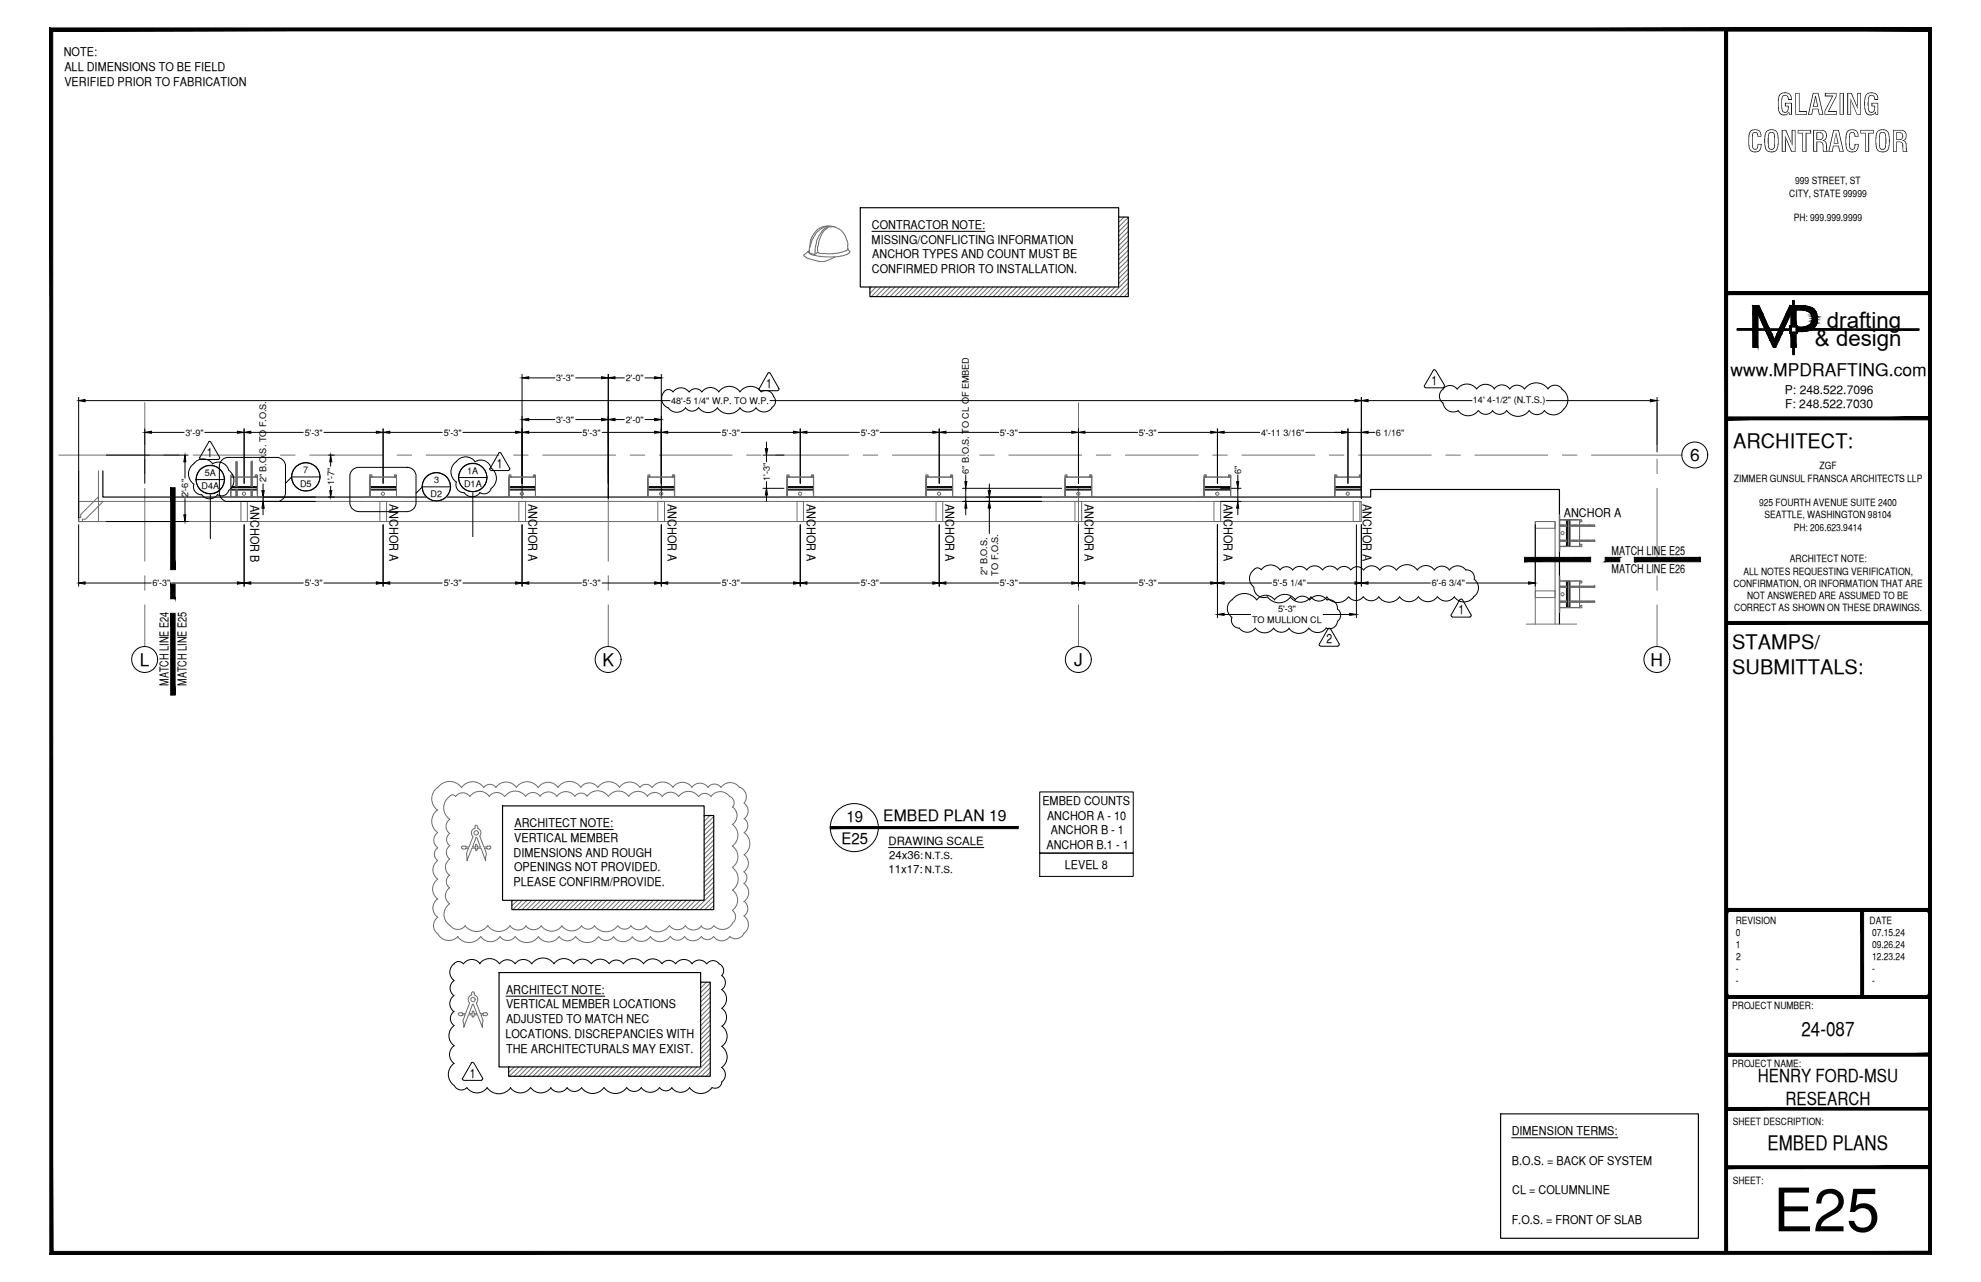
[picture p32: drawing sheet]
<svg xmlns="http://www.w3.org/2000/svg" width="432mm" height="279mm" viewBox="0 0 432 279" stroke-linecap="round" stroke-linejoin="round" font-family="sans-serif">
<defs><g id="words">
<text font-size="13.1" x="386.5" y="268.4">E25</text>
<g font-size="6.3">
<text x="387.2" y="25">GLAZING</text>
<text x="380.8" y="33.1">CONTRACTOR</text>
</g>
<g font-size="4.9">
<text x="398.2" y="71.5">drafting</text>
<text x="395.6" y="75.5">&amp; design</text>
</g>
<g font-size="4.4">
<text x="377.8" y="97.5">ARCHITECT:</text>
<text x="377.6" y="141.5">STAMPS/</text>
<text x="377.6" y="146.9">SUBMITTALS:</text>
<text x="392.7" y="225.8">24-087</text>
<text x="385.3" y="250.7">EMBED PLANS</text>
</g>
<g font-size="3.9">
<text x="383.2" y="235.9">HENRY FORD-MSU</text>
<text x="389.2" y="240.7">RESEARCH</text>
</g>
<g font-size="3.8">
<text x="377.2" y="82">www.MPDRAFTING.com</text>
<text x="368.4" y="100.5">6</text>
<text x="30.5" y="145.1">L</text>
<text x="131.3" y="145.1">K</text>
<text x="234.1" y="145.1">J</text>
<text x="359.8" y="145.1">H</text>
</g>
<g font-size="3.4">
<text x="184.5" y="179.1">19</text>
<text x="192.5" y="178.9">EMBED PLAN 19</text>
<text x="183.5" y="183.9">E25</text>
</g>
<g font-size="2.8">
<text x="312" y="83.9">1</text>
<text x="167" y="84.5">1</text>
<text x="45.1" y="99.5">1</text>
<text x="108.3" y="101.9">1</text>
<text x="317.9" y="133.9">1</text>
<text x="289.1" y="140.2">2</text>
<text x="102.4" y="234.9">1</text>
</g>
<g font-size="2.6">
<text x="13.9" y="12.3">NOTE:</text>
<text x="14" y="15.5">ALL DIMENSIONS TO BE FIELD</text>
<text x="14" y="18.7">VERIFIED PRIOR TO FABRICATION</text>
<text x="190" y="53.1">MISSING/CONFLICTING INFORMATION</text>
<text x="190.1" y="49.8">CONTRACTOR NOTE:</text>
<text x="190.1" y="59.6">CONFIRMED PRIOR TO INSTALLATION.</text>
<text x="190.1" y="56.3">ANCHOR TYPES AND COUNT MUST BE</text>
<text x="389.1" y="85.8">P: 248.522.7096</text>
<text x="389.1" y="89">F: 248.522.7030</text>
<text x="54.6" y="110" transform="rotate(90 54.6 110)">ANCHOR B</text>
<text x="84.9" y="109.9" transform="rotate(90 84.9 109.9)">ANCHOR A</text>
<text x="115.2" y="109.9" transform="rotate(90 115.2 109.9)">ANCHOR A</text>
<text x="145.5" y="109.9" transform="rotate(90 145.5 109.9)">ANCHOR A</text>
<text x="175.8" y="109.9" transform="rotate(90 175.8 109.9)">ANCHOR A</text>
<text x="206.1" y="109.9" transform="rotate(90 206.1 109.9)">ANCHOR A</text>
<text x="236.5" y="109.9" transform="rotate(90 236.5 109.9)">ANCHOR A</text>
<text x="266.8" y="109.9" transform="rotate(90 266.8 109.9)">ANCHOR A</text>
<text x="297.1" y="109.9" transform="rotate(90 297.1 109.9)">ANCHOR A</text>
<text x="340.9" y="112.8">ANCHOR A</text>
<text x="351.3" y="120.9">MATCH LINE E25</text>
<text x="351.3" y="124.8">MATCH LINE E26</text>
<text x="36.7" y="149.5" transform="rotate(-90 36.7 149.5)">MATCH LINE E24</text>
<text x="40.6" y="149.5" transform="rotate(-90 40.6 149.5)">MATCH LINE E25</text>
<text x="227.2" y="175.4">EMBED COUNTS</text>
<text x="228.2" y="178.6">ANCHOR A - 10</text>
<text x="112.1" y="183.5">VERTICAL MEMBER</text>
<text x="112.1" y="180.2">ARCHITECT NOTE:</text>
<text x="228.1" y="185.1">ANCHOR B.1 - 1</text>
<text x="229" y="181.9">ANCHOR B - 1</text>
<text x="112" y="186.7">DIMENSIONS AND ROUGH</text>
<text x="112.1" y="189.9">OPENINGS NOT PROVIDED.</text>
<text x="232.1" y="189.4">LEVEL 8</text>
<text x="112" y="193.2">PLEASE CONFIRM/PROVIDE.</text>
<text x="110.3" y="216.5">ARCHITECT NOTE:</text>
<text x="110.3" y="219.8">VERTICAL MEMBER LOCATIONS</text>
<text x="110.2" y="226.3">LOCATIONS. DISCREPANCIES WITH</text>
<text x="110.3" y="223">ADJUSTED TO MATCH NEC</text>
<text x="110.3" y="229.5">THE ARCHITECTURALS MAY EXIST.</text>
<text x="329.5" y="247.3">DIMENSION TERMS:</text>
<text x="329.6" y="253.8">B.O.S. = BACK OF SYSTEM</text>
<text x="329.6" y="260.2">CL = COLUMNLINE</text>
<text x="329.5" y="266.7">F.O.S. = FRONT OF SLAB</text>
</g>
<g font-size="2.5">
<text x="193.7" y="184.1">DRAWING SCALE</text>
<text x="193.7" y="190.2">11x17:</text>
<text x="193.8" y="187.1">24x36:</text>
</g>
<g font-size="2.2">
<text x="391.3" y="40.2">999 STREET, ST</text>
<text x="390" y="42.9">CITY, STATE 99999</text>
<text x="391" y="48.2">PH: 999.999.9999</text>
<text x="378" y="105">ZIMMER GUNSUL FRANSCA ARCHITECTS LLP</text>
<text x="396.6" y="102.3">ZGF</text>
<text x="383.4" y="110.3">925 FOURTH AVENUE SUITE 2400</text>
<text x="384.6" y="113">SEATTLE, WASHINGTON 98104</text>
<text x="391" y="115.6">PH: 206.623.9414</text>
<text x="380" y="125.2">ALL NOTES REQUESTING VERIFICATION,</text>
<text x="390.1" y="122.6">ARCHITECT NOTE:</text>
<text x="377.8" y="127.9">CONFIRMATION, OR INFORMATION THAT ARE</text>
<text x="380.8" y="130.6">NOT ANSWERED ARE ASSUMED TO BE</text>
<text x="378" y="133.2">CORRECT AS SHOWN ON THESE DRAWINGS.</text>
<text x="378.3" y="201.3">REVISION</text>
<text x="378.4" y="204">0</text>
<text x="407.5" y="201.3">DATE</text>
<text x="408" y="204">07.15.24</text>
<text x="378.3" y="206.6">1</text>
<text x="378.5" y="209.2">2</text>
<text x="408" y="206.6">09.26.24</text>
<text x="408" y="209.2">12.23.24</text>
<text x="378.4" y="211.9">-</text>
<text x="378.4" y="214.5">-</text>
<text x="408" y="211.9">-</text>
<text x="408" y="214.5">-</text>
<text x="377.6" y="219.9">PROJECT NUMBER:</text>
<text x="377.6" y="232.5">PROJECT NAME:</text>
<text x="377.7" y="245.2">SHEET DESCRIPTION:</text>
<text x="377.7" y="257.9">SHEET:</text>
</g>
<g font-size="2.1">
<text x="201.6" y="187.3">N.T.S.</text>
<text x="201.6" y="190.2">N.T.S.</text>
</g>
<g font-size="2">
<text x="121.2" y="83.1">3'-3&quot;</text>
<text x="136.4" y="83.1">2'-0&quot;</text>
<text x="146.3" y="88">48'-5 1/4&quot; W.P. TO W.P.</text>
<text x="321.1" y="87.8">14' 4-1/2&quot; (N.T.S.)</text>
<text x="40.4" y="94.9">3'-9&quot;</text>
<text x="66.4" y="94.9">5'-3&quot;</text>
<text x="96.7" y="94.9">5'-3&quot;</text>
<text x="121.2" y="92.1">3'-3&quot;</text>
<text x="127" y="94.9">5'-3&quot;</text>
<text x="136.4" y="92.1">2'-0&quot;</text>
<text x="157.4" y="94.9">5'-3&quot;</text>
<text x="187.6" y="94.9">5'-3&quot;</text>
<text x="217.9" y="94.9">5'-3&quot;</text>
<text x="248.2" y="94.9">5'-3&quot;</text>
<text x="274.9" y="94.9">4'-11 3/16&quot;</text>
<text x="299.9" y="94.9">6 1/16&quot;</text>
<text x="43.9" y="106.7">D4A</text>
<text x="44.6" y="103.7">5A</text>
<text x="58" y="105.2" transform="rotate(-90 58 105.2)">2&quot; B.O.S. TO F.O.S.</text>
<text x="65.4" y="106.1">D5</text>
<text x="66.1" y="103.1">7</text>
<text x="72.8" y="105.8" transform="rotate(-90 72.8 105.8)">1'-7&quot;</text>
<text x="94.6" y="105.2">3</text>
<text x="101.2" y="106.2">D1A</text>
<text x="101.9" y="103.3">1A</text>
<text x="167.8" y="104.8" transform="rotate(-90 167.8 104.8)">1'-3&quot;</text>
<text x="211.2" y="103.3" transform="rotate(-90 211.2 103.3)">6&quot; B.O.S. TO CL OF EMBED</text>
<text x="270.5" y="103.3" transform="rotate(-90 270.5 103.3)">6&quot;</text>
<text x="41" y="108.4" transform="rotate(-90 41 108.4)">2'-6&quot;</text>
<text x="93.9" y="108.3">D2</text>
<text x="215.1" y="125.3" transform="rotate(-90 215.1 125.3)">2&quot; B.O.S.</text>
<text x="217.6" y="125.4" transform="rotate(-90 217.6 125.4)">TO F.O.S.</text>
<text x="33.2" y="127.8">6'-3&quot;</text>
<text x="66.4" y="127.8">5'-3&quot;</text>
<text x="96.7" y="127.8">5'-3&quot;</text>
<text x="127" y="127.8">5'-3&quot;</text>
<text x="157.4" y="127.8">5'-3&quot;</text>
<text x="187.6" y="127.8">5'-3&quot;</text>
<text x="217.9" y="127.8">5'-3&quot;</text>
<text x="248.2" y="127.8">5'-3&quot;</text>
<text x="277.4" y="127.8">5'-5 1/4&quot;</text>
<text x="312.1" y="127.8">6'-6 3/4&quot;</text>
<text x="272.9" y="135.8">TO MULLION CL</text>
<text x="278.6" y="133.4">5'-3&quot;</text>
</g>
</g></defs>
<!-- layer: GRID LINES -->
<g fill="none" stroke="#6c6c6c" stroke-width=".22">
<path d="M12.8 99.2h19.8M31.6 87.8v9.1M35.8 99.2h3.1M42.1 99.2h15.9M61.2 99.2h3.1M67.5 99.2h15.9M86.6 99.2h3.1M92.9 99.2h15.9M112 99.2h3.1M118.3 99.2h15.9M132.6 87.8v9.1M137.4 99.2h3.1"/>
<path d="M143.7 99.2h15.9M162.8 99.2h3.1M169.1 99.2h15.9M188.2 99.2h3.1M194.5 99.2h15.9M213.6 99.2h3.1M219.9 99.2h15.9M235.1 87.8v9.1M239 99.2h3.1M245.3 99.2h15.9M264.4 99.2h3.1M270.7 99.2h15.9"/>
<path d="M289.8 99.2h3.1M296.1 99.2h15.9M315.2 99.2h3.1M321.5 99.2h15.9M340.6 99.2h3.1M346.9 99.2h19.7M361.2 87.8v9.1M31.6 100.1v3.2M31.6 106.4v15.9M132.6 100.1v3.2M132.6 106.4v15.9M235.1 100.1v3.2"/>
<path d="M235.1 106.4v15.9M361.2 100.1v3.2M361.2 106.4v15.9M31.6 125.5v3.2M31.6 131.8v9.1M132.6 125.5v3.2M132.6 131.8v9.1M235.1 125.5v3.2M235.1 131.8v9.1M361.2 125.5v3.2M361.2 131.8v9.1"/>
</g>
<!-- layer: HEAVY_2 -->
<path d="M187.5 45.3h56.3v17.2h-56.3zM243.8 47.3h2.1v17.3h-56.3v-2.1M22.4 102.6v5.7h276.4v-1.6h41.1v29.3M109.5 175.6h44v20.6h-44zM153.5 177.7h2.1v20.5h-44v-2M108.8 212h43.9v20.5h-43.9zM152.7 214.1h2.1v20.5h-43.9v-2.1M327.1 242.8h43.1v27.1h-43.1z" fill="none" stroke="#000" stroke-width=".25"/>
<!-- layer: SURROUNDING CONDITIONS -->
<g fill="none" stroke="#6c6c6c" stroke-width=".22">
<path d="M17.1 109.3h279.6v4.4h-279.6zM17.1 102.6v11.1h4.4v-11.1M17.6 112.1l3.9-3.8v1h1l-3.9 3.9h-.6v.5h-.9v-.9h.5zM50.3 104.3v4h5.8v-4.3h-5.8v4.3M50.3 106.9v.6M50.5 103.7h.1M51.4 103.6l.3 .2M51.4 103.8l.3 .2M51.4 104l.3 .3M51.4 104.5l.3 .3M51.4 104.8l.3 .2M51.4 100.8l.3 .2"/>
<path d="M51.4 101l.3 .3M51.4 101.3l.3 .2M51.4 101.5l.3 .3M51.4 101.8l.3 .2M51.4 102l.3 .3M51.4 102.3l.3 .3M51.4 102.6l.3 .2M51.4 103.3l.3 .3M51.4 103.8l.3 .3M51.4 100.7l.3 .3M51.4 101l.3 .2M51.4 101.2l.3 .3"/>
<path d="M51.4 101.5l.3 .2M51.4 101.7l.3 .3M51.4 102l.3 .2M51.4 102.2l.3 .3M51.4 102.5l.3 .2M51.4 102.7l.3 .4M51.4 103l.3 .3M51.4 103.3l.3 .2M51.4 103.5l.3 .3M51.4 104.3l.3 .2M51.4 105l.3 .3M51.4 105.3l.3 .2"/>
<path d="M51.4 105.5l.3 .3M51.4 105.8l.3 .2v-5.4h-.3v5.4M51.4 107.1l.3 .2M51.4 107.3l.3 .3M51.4 107.6l.3 .2M51.4 107.8l.3 .3M51.4 108.1l.3 .2M51.4 103.1l.3 .2M51.4 104.1l.3 .2M51.4 104.4l.3 .2M51.4 104.6l.3 .2M51.4 104.9l.3 .2"/>
<path d="M51.4 105.2l.3 .1M51.4 105.4l.3 .2M51.4 105.7l.3 .2M51.4 105.9l.2 .1M51.4 106.9l.3 .2M51.4 107.2l.3 .2M51.4 107.4l.3 .3M51.4 107.7l.3 .2M51.4 107.9l.3 .3M51.4 108.2l.2 .1M51.6 100.6l.1 .2M51.6 100.6l.1 .1"/>
<path d="M51.6 106.8l.1 .1M51.7 106.8h.1M51.7 106.8v1.5h-.3v-1.5l.3 .3M52.5 109.3h1.4v4.4h-1.4zM54.7 106h.1M54.7 108.3h.1M54.7 100.6l.3 .3M54.7 100.9l.3 .3M54.7 101.2l.3 .2M54.7 101.4l.3 .3M54.7 101.7l.3 .2M54.7 101.9l.3 .3"/>
<path d="M54.7 102.2l.3 .2M54.7 102.4l.3 .3M54.7 102.7l.3 .2M54.7 102.9l.3 .3M54.7 103.2l.3 .2M54.7 103.5l.3 .2M54.7 103.8l.3 .1M54.7 104l.3 .2M54.7 104.3l.3 .2M54.7 104.5l.3 .2M54.7 104.8l.3 .2M54.7 105l.3 .2"/>
<path d="M54.7 105.3l.3 .2M54.7 105.5l.3 .2M54.7 105.8l.3 .2M54.7 107.1l.3 .2M54.7 107.3l.3 .3M54.7 107.6l.3 .3M54.7 107.8l.3 .3M54.7 108.1l.3 .2M54.7 100.8l.3 .2M54.7 101l.3 .2M54.7 101.3l.3 .2M54.7 101.5l.3 .2"/>
<path d="M54.7 101.8l.3 .2M54.7 102l.3 .3M54.7 102.3l.3 .3M54.7 102.6l.3 .2M54.7 102.8l.3 .3M54.7 103.1l.3 .2M54.7 103.3l.3 .3M54.7 103.6l.3 .2M54.7 103.8l.3 .3M54.7 104.1l.3 .2M54.7 104.3l.3 .3M54.7 104.6l.3 .2"/>
<path d="M54.7 104.8l.3 .3M54.7 105.1l.3 .2M54.7 105.3l.3 .3M54.7 105.6l.3 .3M54.7 105.9l.2 .1M54.7 107.1l.3 .3M54.7 107.4l.3 .2M54.7 107.9l.3 .2M54.7 108.1l.2 .2M54.7 100.6v5.4M54.7 100.6h.3M54.9 100.6l.1 .1"/>
<path d="M54.9 106.8l.1 .1M55 100.6h.1M55 107.1l-.3-.3v1.5h.3M55 100.6v5.4M55 106.8v1.5M55.9 103.7h.1M56.1 106.9v.6M56.1 108.3h1.1h-8h1.1v-4.8h.5v.4h-.5h5.8h-.5v-.4h.5v4.8h.5M80.6 104.3v4h5.8v-4.3h-5.8v4.3M80.6 106.9v.6M80.8 103.7h.1M82.8 109.3h1.5v4.4h-1.5z"/>
<path d="M86.2 103.7h.1M86.4 108.3h1.1h-7.9h1v-4.8h.5v.4h-.5h5.8h-.4v-.4h.4v4.8h.5M86.4 106.9v.6M110.9 104.3v4h5.8v-4.3h-5.8v4.3M110.9 106.9v.6M111.1 103.7h.1M113.1 109.3h1.5v4.4h-1.5zM116.5 103.7h.1M116.7 108.3h1.1h-7.9h1v-4.8h.5v.4h-.5h5.8h-.4v-.4h.4v4.8h.5M116.7 106.9v.6M141.2 104.3v4h5.8v-4.3h-5.8v4.3M141.2 106.9v.6"/>
<path d="M141.5 103.7h.1M143.4 109.3h1.4v4.4h-1.4zM146.8 103.7h.1M147 106.9v.6M147.1 108.3h1h-8h1.1v-4.8h.5v.4h-.5h5.9h-.5v-.4h.5v4.8h.4M171.6 104.3v4h5.7v-4.3h-5.7v4.3M171.6 106.9v.6M171.8 103.7h.1M173.7 109.3h1.4v4.4h-1.4zM177.1 103.7h.1M177.3 106.9v.6M177.4 108.3h1h-7.9h1v-4.8h.5v.4h-.5h5.9h-.6v-.4h.6v4.8h.4"/>
<path d="M201.9 104.3v4h5.7v-4.3h-5.7v4.3M201.9 106.9v.6M202.1 103.7h.1M204 109.3h1.5v4.4h-1.5zM207.4 103.7h.1M207.6 108.3h1.1h-7.9h1v-4.8h.5v.4h-.5h5.8h-.4v-.4h.4v4.8h.5M207.6 106.9v.6M232.2 104.3v4h5.7v-4.3h-5.7v4.3M232.2 106.9v.6M232.3 103.7h.1M234.3 109.3h1.5v4.4h-1.5zM237.7 103.7h.1"/>
<path d="M237.9 106.9v.6M238 108.3h1h-7.9h1.1v-4.8h.4v.4h-.4h5.8h-.5v-.4h.5v4.8h.4M262.4 104.3v4h5.8v-4.3h-5.8v4.3M262.4 106.9v.6M262.7 103.7h.1M264.6 109.3h1.5v4.4h-1.5zM268 103.7h.1M268.2 106.9v.6M268.3 108.3h1h-7.9h1v-4.8h.6v.4h-.6h5.9h-.5v-.4h.5v4.8h.4M291 104.3v4h5.7v-4.3h-5.7v4.3M291 106.9v.6M291.1 103.7h.1"/>
<path d="M295 109.3h1.4v4.4h-1.4zM296.5 103.7h.1M296.7 108.3h1.1h-7.9h1v-4.8h.5v.4h-.5h5.8h-.4v-.4h.4v4.8h.5M296.7 106.9v.6M334.6 113.7h4.4v1.4h-4.4zM339.9 117.7h.1M340 113.3h4.3v5.8h-4.3v-5.8h3.9M340.1 117.7l-.2 .2M340.2 114.4l-.3 .3M340.2 117.7l-.2 .3M340.4 117.7l-.3 .3M340.4 114.4l-.3 .3"/>
<path d="M340.4 114.4l-.2 .3M340.5 117.7l-.3 .3M340.6 117.7l-.2 .3M340.6 114.4l-.2 .3M340.7 114.4l-.3 .3M340.7 113.3h.7M340.7 119.1h.7M340.7 117.7l-.2 .3M340.9 117.7l-.3 .3M340.9 114.4l-.3 .3M341 117.7l-.3 .3M341.1 117.7l-.2 .3"/>
<path d="M341.1 114.4l-.2 .3M341.2 114.7l.2-.3h-1.5v.3h1.5M341.2 114.4l-.3 .3M341.2 117.7l-.2 .3M341.4 114.4l-.3 .3M341.4 117.9l-1.5 .1v-.3h1.5l-.2 .3M341.4 114.7h.1M341.4 114.6v.1M342.2 117.7h5.4M342.2 118h5.4M342.2 114.4h5.4v.3h-5.4l.3-.3M342.4 117.7l-.2 .2"/>
<path d="M342.4 114.4l-.2 .2M342.5 117.7l-.2 .3M342.6 117.7l-.1 .3M342.7 114.4l-.3 .3M342.8 117.7l-.3 .3M342.9 117.7l-.2 .3M342.9 114.4l-.3 .3M343 114.4l-.3 .3M343 117.7l-.2 .3M343.2 117.7l-.2 .3M343.2 114.4l-.3 .3M343.2 114.4l-.2 .3"/>
<path d="M343.3 117.7l-.3 .3M343.4 117.7l-.2 .3M343.5 114.4l-.3 .3M343.5 117.7l-.2 .3M343.7 117.7l-.2 .3M343.7 114.4l-.3 .3M343.7 114.4l-.2 .3M343.8 117.7l-.3 .3M343.9 117.7l-.2 .3M343.9 114.4l-.2 .3M344 114.4l-.3 .3M344 117.7l-.2 .3"/>
<path d="M344.2 114.4l-.3 .3M344.2 117.7l-.2 .3M344.2 114.4l-.2 .3M344.3 118.6h.5v.5h-4.8v.5M344.3 113.3v5.8l.1-.5M344.3 113.7h.5v-.4h-4.8l-.1-1.1v7.9l.1-1M344.3 117.7l-.3 .3M344.4 113.3v.4M344.4 114.4l-.2 .3M344.5 114.4l-.3 .3M344.5 117.7l-.3 .3M344.6 113.5h.1"/>
<path d="M344.6 118.9h.1M344.6 117.7l-.3 .3M344.7 114.4l-.3 .3M344.7 114.4l-.2 .3M344.8 117.7l-.3 .3M344.9 114.4l-.2 .3M345 117.7l-.3 .3M345 114.4l-.3 .3M345.1 117.7l-.3 .3M345.2 117.7l-.2 .3M345.2 114.4l-.3 .3M345.3 117.7l-.2 .3"/>
<path d="M345.4 114.4l-.2 .3M345.5 114.4l-.2 .3M345.6 117.7l-.4 .3M345.7 114.4l-.3 .3M345.8 117.7l-.3 .3M345.8 114.4l-.2 .3M345.8 117.7l-.2 .3M345.9 114.4l-.2 .3M346 117.7l-.2 .3M346 114.4l-.2 .3M346.1 117.7l-.3 .3M346.2 114.4l-.3 .3"/>
<path d="M346.3 117.7l-.3 .3M346.3 114.4l-.2 .3M346.3 117.7l-.2 .3M346.5 114.4l-.3 .3M346.5 117.7l-.2 .3M346.5 114.4l-.2 .3M346.6 117.7l-.3 .3M346.7 114.4l-.2 .3M346.8 117.7l-.3 .3M346.8 114.4l-.2 .3M346.8 117.7l-.2 .3M347 114.4l-.3 .3"/>
<path d="M347 117.7l-.2 .3M347 114.4l-.2 .3M347.1 117.7l-.3 .3M347.2 114.4l-.2 .3M347.3 114.4l-.2 .3M347.3 117.7l-.3 .3M347.5 114.4l-.3 .3M347.5 117.7l-.2 .3M347.5 114.4l-.2 .3M347.6 118h.1M347.6 117.7l-.3 .3M347.6 117.9l-.1 .1"/>
<path d="M347.6 114.6l-.1 .1M347.6 117.7v.3M332.7 136h11M334.6 128.8h4.4v1.4h-4.4zM334.6 136v-22.3h4.4v22.3M339.9 128h.1M339.9 127.8l.2 .2M339.9 131l.3 .3M339.9 131.1l.2 .2M340 132.4h4.3v-5.8h-4.3v5.8h3.9M340 126.2v.4h4.8v.5h-.5M340 126.6l-.1-1.1v8l.1-1h4.8v-.5h-.5"/>
<path d="M340 127.8l.2 .2M340.1 127.8l.3 .2M340.1 131l.3 .3M340.2 131l.2 .3M340.2 127.8l.3 .2M340.4 127.8l.2 .2M340.4 131l.2 .3M340.4 131l.3 .3M340.5 127.8l.2 .2M340.6 127.8l.3 .2M340.6 131l.3 .3M340.7 131l.2 .3"/>
<path d="M340.7 132.4h.7M340.7 126.6h.7M340.7 127.8l.3 .2M340.9 131l.2 .3M340.9 127.8l.2 .2M340.9 131l.3 .3M341 127.8l.2 .2M341.1 131l.3 .3M341.2 131l.2 .3h-1.5v-.3l1.5 .1M341.2 127.8l.2 .2M341.2 127.8l.2 .2h-1.5v-.2h1.5M341.4 131v.1"/>
<path d="M342.2 131h5.4v.3h-5.4M342.2 128h.1M342.2 127.8l.2 .2M342.2 127.8h5.4M342.2 128h5.4M342.2 131.1l.3 .2M342.2 131.1l.2 .2M342.3 127.8l.2 .2M342.4 131l.2 .3M342.5 127.8l.1 .2M342.5 131l.2 .3M342.5 127.8l.3 .2"/>
<path d="M342.6 131l.3 .3M342.7 127.8l.2 .2M342.7 131l.3 .3M342.8 127.8l.2 .2M342.9 131l.3 .3M343 131l.2 .3M343 127.8l.2 .2M343 127.8l.3 .2M343.2 131l.2 .3M343.2 131l.3 .3M343.2 127.8l.2 .2M343.3 127.8l.2 .2"/>
<path d="M343.4 131l.3 .3M343.5 127.8l.2 .2M343.5 127.8l.3 .2M343.7 131l.2 .3M343.7 131l.3 .3M343.7 127.8l.2 .2M343.8 127.8l.2 .2M343.9 131l.3 .3M344 131l.2 .3M344 127.8l.2 .2M344 127.8l.3 .2M344.2 131l.2 .3"/>
<path d="M344.2 131l.3 .3M344.2 127.8l.3 .2M344.3 127.8l.3 .2M344.4 127.1l-.1-.5v5.9M344.4 132v.5M344.4 131l.3 .3M344.5 127.8l.2 .2M344.5 131l.2 .3M344.6 132.2h.1M344.6 126.8h.1M344.6 127.8l.2 .2M344.7 131l.2 .3"/>
<path d="M344.7 127.8l.3 .2M344.7 131l.3 .3M344.8 127.8l.3 .2M344.9 131l.3 .3M345 127.8l.2 .2M345 131l.2 .3M345.1 127.8l.2 .2M345.2 131l.2 .3M345.2 127.8l.4 .2M345.3 131l.2 .3M345.4 131l.3 .3M345.5 127.8l.3 .2"/>
<path d="M345.6 127.8l.2 .2M345.6 131l.2 .3M345.7 131l.2 .3M345.8 127.8l.2 .2M345.8 127.8l.3 .2M345.8 131l.2 .3M345.9 131l.3 .3M346 127.8l.3 .2M346.1 127.8l.2 .2M346.1 131l.2 .3M346.2 131l.3 .3M346.3 127.8l.2 .2"/>
<path d="M346.3 127.8l.3 .2M346.3 131l.2 .3M346.5 131l.2 .3M346.5 127.8l.3 .2M346.6 127.8l.2 .2M346.6 131l.2 .3M346.7 131l.3 .3M346.8 127.8l.2 .2M346.8 127.8l.3 .2M346.8 131l.2 .3M347 131l.2 .3M347 127.8l.3 .2"/>
<path d="M347.1 131l.2 .3M347.2 131l.3 .3M347.3 127.8l.2 .2M347.3 127.8l.3 .2M347.3 131l.2 .3M347.5 131l.1 .2M347.5 127.8h.1M347.6 127.8h.1M347.6 127.8v.2M95.4 176.5a3 3 0 0 0 0 4.9 2.03 2.03 0 0 0 0 3.3M95.4 171.6a3 3 0 0 0 0 5M98 178.6a1.87 1.87 0 0 0 0 3.1"/>
<path d="M99.3 173.6l-.7-.4a3 3 0 0 0-.6 5.3M99.3 173.6a1.87 1.87 0 0 1 3.1 0M102.4 173.6a2.57 2.57 0 0 1 4.3 0M106.6 173.6a2.06 2.06 0 0 1 3.4 0M108.1 171.6a1.62 1.62 0 0 0-2.7 0 2.95 2.95 0 0 0-4.8 0 3.2 3.2 0 0 0-5.2 0M108.1 171.6a2.68 2.68 0 0 1 4.4 0 2.89 2.89 0 0 1 4.8 0M110 173.6a2.76 2.76 0 0 1 4.6 0M114.6 173.5a1.94 1.94 0 0 1 3.2 0M117.3 171.6a2.64 2.64 0 0 1 4.3 0M121.6 171.6a3.1 3.1 0 0 1 5 0M125.3 173.5a2.38 2.38 0 0 0-3.9 0 2.27 2.27 0 0 0-3.7 .1M125.3 173.5a1.62 1.62 0 0 1 2.7 0"/>
<path d="M128 173.5a2.83 2.83 0 0 1 4.6 0M139.5 171.6a2.7 2.7 0 0 0-4.5 0 2.9 2.9 0 0 0-4.7 0 2.28 2.28 0 0 0-3.7 0M139.5 171.6a1.62 1.62 0 0 1 2.6 0M141.1 173.6a2 2 0 0 1 3.3 0M141.2 173.5a2.51 2.51 0 0 0-4.2 0 2.7 2.7 0 0 0-4.4 .1M142.2 171.6a2.76 2.76 0 0 1 4.5 0M146.7 171.6a2.51 2.51 0 0 1 4.1 0M150.8 171.6a2.19 2.19 0 0 1 3.6 0M152.2 173.6a2.64 2.64 0 0 0-4.3 0 2.18 2.18 0 0 0-3.5 0M152.3 173.6a1.62 1.62 0 0 1 2.7 0M155 173.6a2.46 2.46 0 0 1 4 0 1.49 1.49 0 0 1 .7 2.3M159.6 179.7a2.89 2.89 0 0 1 0 4.7"/>
<path d="M159.7 175.9a2.32 2.32 0 0 1 0 3.8M161.2 171.6a2.44 2.44 0 0 0-4 0 1.76 1.76 0 0 0-2.9 0M161.2 171.6a2.19 2.19 0 0 1 1 3.4M162.2 175.1a2.06 2.06 0 0 1 0 3.3M162.2 178.4a1.87 1.87 0 0 1 0 3.1M95.4 184.8a1.68 1.68 0 0 0 0 2.7M95.4 187.6a2.44 2.44 0 0 0 0 4 2.68 2.68 0 0 0 0 4.3M95.4 195.9a2.44 2.44 0 0 0 0 4M95.4 199.9a2.19 2.19 0 0 0 0 3.6M98 187.3a2.13 2.13 0 0 0 0 3.5 1.67 1.67 0 0 0 0 2.7 2.12 2.12 0 0 0 0 3.5 2.82 2.82 0 0 0 0 4.6M98 184.3a1.75 1.75 0 0 0 0 2.9M98 181.6a1.62 1.62 0 0 0 0 2.7"/>
<path d="M159.6 189.1a2.98 2.98 0 0 1 0 4.9 2.72 2.72 0 0 1 0 4.4 1.68 1.68 0 0 1 0 2.8M159.6 184.4a2.83 2.83 0 0 1 0 4.6M162.2 190a1.59 1.59 0 0 1 0 2.6 2.38 2.38 0 0 1 0 3.9M162.2 196.4a1.92 1.92 0 0 1-.1 3.2 2.32 2.32 0 0 1 0 3.8M162.2 181.4a2.93 2.93 0 0 1 0 4.9 2.25 2.25 0 0 1 0 3.7M95.4 203.5a2.7 2.7 0 0 0 4.4 .6M98 201.6a2.06 2.06 0 0 0 3.4 .2M99.7 204.1a3.1 3.1 0 0 0 5.1 0 2.56 2.56 0 0 0 4.2 0 2.01 2.01 0 0 0 3.3 0 3.1 3.1 0 0 0 5.1 0M101.4 201.7a3 3 0 0 0 4.9 0 2.94 2.94 0 0 0 4.9 .1M111.2 201.8a2.13 2.13 0 0 0 3.5 0M114.6 201.7a2.06 2.06 0 0 0 3.4 0M118 201.8a2.76 2.76 0 0 0 4.5 0"/>
<path d="M122.5 201.8a2.64 2.64 0 0 0 4.3 0M125.5 204.1a2.2 2.2 0 0 1-3.6 0 2.76 2.76 0 0 1-4.6 0M126.7 201.8a1.75 1.75 0 0 0 2.9 0M129.6 201.8a3.1 3.1 0 0 0 5 0M133.7 204.2a2.51 2.51 0 0 0 4.1 0M133.8 204.1a2.03 2.03 0 0 1-3.3 0 3 3 0 0 1-5 0M140.8 201.8a3.1 3.1 0 0 0 5.1 0M140.9 201.7a2.06 2.06 0 0 1-3.4 .1 1.75 1.75 0 0 1-2.8 0M145.9 201.7a2.13 2.13 0 0 0 3.5 0M146.1 204.1a2.61 2.61 0 0 1-4.3 0 2.44 2.44 0 0 1-4 0M146.1 204.1a1.87 1.87 0 0 0 3.1 0M149.2 204.1a2.25 2.25 0 0 0 3.7 0 1.61 1.61 0 0 0 2.6 0"/>
<path d="M149.4 201.8a2.13 2.13 0 0 0 3.5 0M152.8 201.8a1.68 1.68 0 0 0 2.8 0M155.6 204.1a2.13 2.13 0 0 0 3.5 0M159.7 201.2a2.51 2.51 0 0 1-4.1 .6M162.2 203.4a1.94 1.94 0 0 1-3.1 .7"/>
<circle cx="53.2" cy="107.6" r=".35"/>
<circle cx="83.5" cy="107.6" r=".35"/>
<circle cx="113.8" cy="107.6" r=".35"/>
<circle cx="144.1" cy="107.6" r=".35"/>
<circle cx="174.4" cy="107.6" r=".35"/>
<circle cx="204.7" cy="107.6" r=".35"/>
<circle cx="235" cy="107.6" r=".35"/>
<circle cx="265.3" cy="107.6" r=".35"/>
<circle cx="293.8" cy="107.6" r=".35"/>
<circle cx="340.6" cy="116.2" r=".35"/>
<circle cx="340.6" cy="129.5" r=".35"/>
</g>
<!-- layer: Schiene -->
<g fill="none" stroke="#000" stroke-width=".22">
<path d="M50.4 106h5.7v.8h-5.7zM50.4 106.6h5.7M50.4 106.2h5.7M80.7 106h5.7v.8h-5.7zM80.7 106.6h5.7M80.7 106.2h5.7M111 106h5.6v.8h-5.6zM111 106.6h5.6M111 106.2h5.6M141.3 106h5.7v.8h-5.7zM141.3 106.6h5.7M141.3 106.2h5.7"/>
<path d="M171.6 106h5.7v.8h-5.7zM171.6 106.6h5.7M171.6 106.2h5.7M201.9 106h5.7v.8h-5.7zM201.9 106.6h5.7M201.9 106.2h5.7M232.2 106h5.7v.8h-5.7zM232.2 106.6h5.7M232.2 106.2h5.7M262.5 106h5.7v.8h-5.7zM262.5 106.6h5.7M262.5 106.2h5.7"/>
<path d="M291 106h5.7v.8h-5.7zM291 106.6h5.7M291 106.2h5.7M341.4 113.3h.8v5.8h-.8zM341.7 113.3v5.8M342 113.3v5.8M341.4 126.7h.8v5.6h-.8zM341.7 126.7v5.6M342 126.7v5.6"/>
</g>
<!-- layer: DIM -->
<g fill="none" stroke="#000" stroke-width=".22">
<path d="M17.1 86.6v26.3M18.5 87.3h127.5M23.2 99.2h17.8M31.6 93.5v11.8M33 94.2h7.1M44.6 94.2h7.2M53.2 93.5v11.8M54.7 94.2h11.4M70.6 94.2h11.4M71.6 99.2h1.2M83.5 93.5v11.8M85 94.2h11.4"/>
<path d="M100.9 94.2h11.5M113.8 81.6v27M115.3 91.4h5.7M115.3 82.4h5.7M115.3 94.2h11.4M125.5 91.4h5.6M125.5 82.4h5.6M131.3 94.2h11.4M132.6 81.6v27M134 91.4h2.1M134 82.4h2.1M140.6 91.4h2.1"/>
<path d="M140.6 82.4h2.1M144.1 81.6v27M145.5 94.2h11.5M161.5 94.2h11.5M166.3 99.2h4.6M167.1 96.3v1.5M167.1 99.2v1.4M167.8 87.3h127.5M174.4 93.5v11.8M175.9 94.2h11.4M191.8 94.2h11.5M204.7 93.5v11.8"/>
<path d="M206.2 94.2h11.5M222.1 94.2h11.5M235.1 93.5v11.8M236.5 94.2h11.5M252.5 94.2h11.4M265.4 93.5v11.8M266.8 94.2h7.8M284.6 94.2h7.8M293.8 94.2h2.9M293.8 93.5v11.8M296.7 86.6v22M298.2 87.3h22.7"/>
<path d="M298.2 94.2h1.5M337.1 87.3h22.6M361.2 86.6v11.9M17.1 114.4v13.4M23.2 113.7h17.8M40.3 100.6v3.6M40.3 108.6v3.6M53.2 114.4v13.4M56.6 108.3h12.2M56.6 109.3h12.2M57.3 105.5v1.4M57.3 108.3v1"/>
<path d="M57.3 110.7v1.5M71.6 108.3h1.2M72.1 100.6v1M72.1 106v.9M83.5 114.4v13.4M113.8 114.4v13.4M144.1 114.4v13.4M166.3 106.4h4.6M167.1 105v1.4M167.1 107.9v1.4M174.4 114.4v13.4M204.7 114.4v13.4"/>
<path d="M209.8 109.3h17.2M209.8 106.4h21.6M210.5 103.5v1.5M210.5 106.4v2.9M210.5 110.7v1.5M214.9 108.3h12.1M215.6 105.5v1.4M215.6 108.3v1M215.6 110.7v5.6M235.1 114.4v13.4M265.4 114.4v20.2M266.1 109.3h4.4"/>
<path d="M266.1 106.4h4.4M269.8 103.5v1.5M269.8 106.4v2.9M269.8 110.7v1.5M295.7 114.4v20.2M296.7 114.4v13.4M334.6 114.4v13.4M18.5 127.1h14.5M37.4 127.1h14.4M54.7 127.1h11.4M70.6 127.1h11.4M85 127.1h11.4"/>
<path d="M100.9 127.1h11.5M115.3 127.1h11.4M131.3 127.1h11.4M145.5 127.1h11.5M161.5 127.1h11.5M175.9 127.1h11.4M191.8 127.1h11.5M206.2 127.1h11.5M222.1 127.1h11.5M236.5 127.1h11.5M252.5 127.1h11.4M266.8 127.1h10.4"/>
<path d="M266.8 133.9h5.8M284.9 127.1h10.4M288.4 133.9h5.8M298.2 127.1h13.6M319.6 127.1h13.6"/>
</g>
<g fill="#000" stroke="#000" stroke-width=".22">
<path d="M17.1 87.3l1.4-.2v.5zM31.6 94.2l1.4-.2v.4zM51.8 94l1.4 .2-1.4 .2zM53.2 94.2l1.5-.2v.4zM82 94l1.5 .2-1.5 .2zM83.5 94.2l1.5-.2v.4zM112.4 94l1.4 .2-1.4 .2zM113.8 91.4l1.5-.2v.5zM113.8 82.4l1.5-.3v.4zM113.8 94.2l1.5-.2v.4zM131.1 91.2l1.5 .2-1.5 .3zM131.1 82.1l1.5 .3-1.5 .1z"/>
<path d="M132.6 91.4l1.4-.2v.5zM132.6 82.4l1.4-.3v.4zM142.7 91.2l1.4 .2-1.4 .3zM142.7 82.1l1.4 .3-1.4 .1zM142.7 94l1.4 .2-1.4 .2zM144.1 94.2l1.4-.2v.4zM166.8 97.8h.5l-.2 1.4zM173 94l1.4 .2-1.4 .2zM174.4 94.2l1.5-.2v.4zM203.3 94l1.4 .2-1.4 .2zM204.7 94.2l1.5-.2v.4zM233.6 94l1.5 .2-1.5 .2z"/>
<path d="M235.1 94.2l1.4-.2v.4zM263.9 94l1.5 .2-1.5 .2zM265.4 94.2l1.4-.2v.4zM292.4 94l1.4 .2-1.4 .2zM295.3 87.1l1.4 .2-1.4 .3zM296.7 87.3l1.5-.2v.5zM296.7 94.2l1.5-.2v.4zM359.7 87.1l1.5 .2-1.5 .3zM40.3 99.2l.2 1.4h-.4zM40.1 112.2h.4l-.2 1.5zM57.3 109.3l.3 1.4h-.5zM57.1 106.9h.5l-.3 1.4z"/>
<path d="M71.9 106.9h.4l-.2 1.4zM72.1 99.2l.2 1.4h-.4zM167.1 106.4l.2 1.5h-.5zM210.5 109.3l.3 1.4h-.5zM210.3 105h.5l-.3 1.4zM215.4 106.9h.5l-.3 1.4zM215.6 109.3l.3 1.4h-.5zM269.8 109.3l.2 1.4h-.4zM269.6 105h.4l-.2 1.4zM17.1 127.1l1.4-.3v.5zM51.8 126.8l1.4 .3-1.4 .2zM53.2 127.1l1.5-.3v.5z"/>
<path d="M82 126.8l1.5 .3-1.5 .2zM83.5 127.1l1.5-.3v.5zM112.4 126.8l1.4 .3-1.4 .2zM113.8 127.1l1.5-.3v.5zM142.7 126.8l1.4 .3-1.4 .2zM144.1 127.1l1.4-.3v.5zM173 126.8l1.4 .3-1.4 .2zM174.4 127.1l1.5-.3v.5zM203.3 126.8l1.4 .3-1.4 .2zM204.7 127.1l1.5-.3v.5zM233.6 126.8l1.5 .3-1.5 .2zM235.1 127.1l1.4-.3v.5z"/>
<path d="M263.9 126.8l1.5 .3-1.5 .2zM265.4 127.1l1.4-.3v.5zM265.4 133.9l1.4-.2v.4zM294.2 133.7l1.5 .2-1.5 .2zM295.3 126.8l1.4 .3-1.4 .2zM296.7 127.1l1.5-.3v.5zM333.2 126.8l1.4 .3-1.4 .2z"/>
</g>
<!-- layer: GRID LINES -->
<g fill="none" stroke="#000" stroke-width=".22">
<circle cx="369.4" cy="99.2" r="2.83"/>
<circle cx="31.5" cy="143.7" r="2.83"/>
<circle cx="132.6" cy="143.7" r="2.83"/>
<circle cx="235" cy="143.7" r="2.83"/>
<circle cx="361.2" cy="143.7" r="2.83"/>
</g>
<!-- layer: SYMBOLS -->
<path d="M181 180.1v.5l40.9-.5zM181 180.6l40.9-.5v.5z" fill="#000" stroke="#000" stroke-width=".22"/>
<g fill="none" stroke="#000" stroke-width=".22">
<path d="M42.7 104.5h6.3M45.8 107.6v9.8M48.5 100.1l.9-.4h10.9a1.93 1.93 0 0 1 1.9 1.9v5.8a1.84 1.84 0 0 1-1.9 1.9h-10.6a1.93 1.93 0 0 1-1.9-1.9v-6.1l.3-.7zM69.8 103.9h-6.2l-1.4 1.4M77 102.3l.9-.4h10.9a1.93 1.93 0 0 1 1.9 1.9v5.7a1.93 1.93 0 0 1-1.9 2h-10.6a2.06 2.06 0 0 1-1.9-2v-6.1l.2-.6zM98.2 106.1h-6.1l-1.4 1.4M99.9 104.1h6.3M103.1 107.1v9.9"/>
<circle cx="45.8" cy="104.5" r="3.1"/>
<circle cx="45.8" cy="104.6" r="3.1"/>
<circle cx="66.6" cy="103.9" r="3.1"/>
<circle cx="66.7" cy="103.9" r="3.1"/>
<circle cx="95.1" cy="106.1" r="3.1"/>
<circle cx="103" cy="104" r="3.1"/>
<circle cx="103.1" cy="104.1" r="3.1"/>
<circle cx="186.2" cy="180.4" r="5.2"/>
</g>
<!-- layer: MEDIUM_2 -->
<path d="M332.3 121.5v.9M37.2 151.4h1M193.7 184.7h20.7" fill="none" stroke="#000" stroke-width=".22"/>
<!-- layer: NOTES -->
<path d="M190.1 50.4h24.6M226.6 172.6h20.4v13.3h-20.4zM112.1 180.8h21.6M226.6 185.9h20.4v5.1h-20.4zM110.3 217.1h21.5M329.5 248h23.1" fill="none" stroke="#000" stroke-width=".22"/>
<!-- layer: LIGHT_1 -->
<g fill="none" stroke="#6c6c6c" stroke-width=".22">
<path d="M175.3 55.5v.3M175.3 55.8l.5 .3M175.8 56.2l2.7 .7M176.2 54.8l.3 .4M176.4 53.8v.8M176.5 55.3l.9 .4M176.5 54.5l-1.2 1.1M176.6 53.1l-.1 .8M176.9 52.7l-.4 1.1M177 51.6l-.4 1.5M177.4 50.9l-.4 .7M177.5 55.6l3 .4 2.9-.2"/>
<path d="M177.7 55.1l-.2 .4M177.7 54.6v.5M177.7 51.1l-.8 1.6M177.8 53.6l-.1 .9M177.9 50.3l-.5 .7M178 52.8l-.2 .8M178.1 55l.4 .1M178.2 52l-.3 .8M178.2 54.6v.4l-.7 .5-1.2-.4 .2-.4M178.3 53.7l-.1 .9M178.3 50.4l-.6 .7M178.4 56.9l1.4 .1"/>
<path d="M178.5 55.2l.9 .1M178.5 52.9l-.2 .7M178.6 51.2l-.3 .8M178.6 49.7l-.7 .6M179.1 50.5l-.4 .7M179.1 51.1l-.7 1.8M179.4 50.5l-.3 .5M179.4 55.3h2.2M179.5 50l-.4 .5M179.8 49.8l-.3 .3M180.1 49.6l-.3 .2M180.3 49.3l-1.1 .4-.9 .7"/>
<path d="M180.4 49.7l-1 .9M180.5 49.3l-.4 .2M180.8 49.4l-.5 .2M180.8 49.3l-.4 .1M181.4 49.3h-.6a3.8 3.8 0 0 0-2.1 .4M181.4 49.4l.8 .2M181.7 49.4l-.9 .1M181.7 49.4h.3M182 56l-2.2 .9M182.2 49.5a3.6 3.6 0 0 1 2.1 2.1M182.9 55.1l-1.3 .2M184.3 51.6l.3 .8"/>
<path d="M184.3 54.6l-1.4 .5M184.7 52.4l.1 1M184.7 54.5l-.3 .2M184.8 53.4v.9M184.8 54.3l.3 .4M184.9 54.3l-.2 .2M185.1 54.7l.1 .2M185.2 55a2.63 2.63 0 0 1-1.9 .8M244 47.3l-.2 .1M245 47.3l-1.2 1.2M245.9 47.4l-2.1 2.1M245.9 48.4l-2.1 2.1"/>
<path d="M245.9 49.4l-2.1 2.1M245.9 50.4l-2.1 2.1M245.9 51.4l-2.1 2.1M245.9 52.5l-2.1 2M245.9 53.5l-2.1 2.1M245.9 54.5l-2.1 2.1M245.9 55.6l-2.1 2M245.9 56.6l-2.1 2M245.9 57.6l-2.1 2.1M245.9 58.6l-2.1 2.1M245.9 59.6l-2.1 2.1M189.9 62.5l-.3 .4"/>
<path d="M190.9 62.5l-1.3 1.4M192 62.5l-2.1 2.1M193 62.5l-2.1 2.1M194.1 62.5l-2.1 2.1M195.1 62.5l-2.1 2.1M196.1 62.5l-2.1 2.1M197.1 62.5l-2.1 2.1M198.1 62.5l-2.1 2.1M199.1 62.5l-2.1 2.1M200.2 62.5l-2.1 2.1M201.2 62.5l-2.1 2.1M202.2 62.5l-2.1 2.1"/>
<path d="M203.2 62.5l-2 2.1M204.2 62.5l-2 2.1M205.2 62.5l-2 2.1M206.2 62.5l-2 2.1M207.3 62.5l-2.1 2.1M208.3 62.5l-2.1 2.1M209.4 62.5l-2.1 2.1M210.4 62.5l-2.1 2.1M211.4 62.5l-2.1 2.1M212.4 62.5l-2.1 2.1M213.4 62.5l-2.1 2.1M214.4 62.5l-2.1 2.1"/>
<path d="M215.5 62.5l-2.1 2.1M216.5 62.5l-2.1 2.1M217.5 62.5l-2 2.1M218.5 62.5l-2 2.1M219.5 62.5l-2 2.1M220.5 62.5l-2 2.1M221.6 62.5l-2.1 2.1M222.6 62.5l-2.1 2.1M223.6 62.5l-2 2.1M224.7 62.5l-2.1 2.1M225.7 62.5l-2.1 2.1M226.7 62.5l-2.1 2.1"/>
<path d="M227.7 62.5l-2.1 2.1M228.7 62.5l-2.1 2.1M229.7 62.5l-2.1 2.1M230.8 62.5l-2.1 2.1M231.8 62.5l-2.1 2.1M232.8 62.5l-2 2.1M233.8 62.5l-2 2.1M234.8 62.5l-2 2.1M235.9 62.5l-2.1 2.1M236.9 62.5l-2.1 2.1M237.9 62.5l-2.1 2.1M239 62.5l-2.1 2.1"/>
<path d="M240 62.5l-2.1 2.1M241 62.5l-2.1 2.1M242 62.5l-2.1 2.1M243 62.5l-2.1 2.1M245.9 60.6l-4 4M245.9 61.7l-2.9 2.9M245.9 62.7l-1.9 1.9M245.9 63.7l-.9 .9M153.7 177.7l-.2 .3M154.7 177.7l-1.2 1.3M155.6 178l-2.1 2M155.6 179l-2.1 2"/>
<path d="M100.9 184.4l-.3 .3 .3 .3M100.9 185l1.2-.2-.4 1.3 .1 1.5 1.1-2.8h.8v.4M103.1 182.2l-.9 2.4-1.3-.2M103.5 180.5a1.05 1.05 0 0 0-.4 1.8M103.5 180.1l.3-.3 .3 .3M103.6 180.1v.4M103.6 184.2l.2-.2 .1 .2M103.6 185.2l.2 .2 .1-.2M103.7 182.6h.2M103.8 182.6l-.8 2h.7v-.4M103.9 182.6l.8 2h-.7v-.4M104.1 180.5a1.05 1.05 0 0 1 .4 1.8"/>
<path d="M104.1 180.1v.4M104.6 182.2l.9 2.4 1.2-.2M106.7 184.4l.3 .3-.3 .3M106.7 185l-1.1-.2 .4 1.3-.1 1.5-1.1-2.8h-.8v.4M111.8 196.2l-.2 .2M112.8 196.2l-1.2 1.2M113.9 196.2l-2.1 2M114.9 196.2l-2.1 2M115.9 196.2l-2.1 2M116.9 196.2l-2.1 2M117.9 196.2l-2.1 2M118.9 196.2l-2.1 2"/>
<path d="M120 196.2l-2.1 2M121 196.2l-2.1 2M122 196.2l-2 2M123 196.2l-2 2M124.1 196.2l-2.1 2M125.1 196.2l-2.1 2M126.1 196.2l-2.1 2M127.1 196.2l-2.1 2M128.1 196.2l-2.1 2M129.2 196.2l-2.1 2M130.2 196.2l-2.1 2M131.2 196.2l-2.1 2"/>
<path d="M132.2 196.2l-2.1 2M133.2 196.2l-2.1 2M134.2 196.2l-2 2M135.3 196.2l-2.1 2M136.3 196.2l-2.1 2M137.3 196.2l-2 2M138.4 196.2l-2.1 2M139.4 196.2l-2.1 2M140.4 196.2l-2.1 2M141.4 196.2l-2.1 2M142.4 196.2l-2.1 2M143.4 196.2l-2 2"/>
<path d="M144.5 196.2l-2.1 2M145.5 196.2l-2.1 2M146.5 196.2l-2.1 2M147.5 196.2l-2.1 2M148.5 196.2l-2 2M149.5 196.2l-2 2M150.6 196.2l-2.1 2M151.6 196.2l-2.1 2M152.7 196.2l-2.1 2M155.6 180l-2.1 2.1M155.6 181l-2.1 2.1M155.6 182.1l-2.1 2"/>
<path d="M155.6 183.1l-2.1 2.1M155.6 184.1l-2.1 2.1M155.6 185.1l-2.1 2.1M155.6 186.1l-2.1 2.1M155.6 187.1l-2.1 2.1M155.6 188.2l-2.1 2M155.6 189.2l-2.1 2.1M155.6 190.2l-2.1 2.1M155.6 191.2l-2.1 2.1M155.6 192.2l-2.1 2.1M155.6 193.3l-2.1 2M155.6 194.3l-4 3.9"/>
<path d="M155.6 195.3l-3 2.9M155.6 196.3l-2 1.9M155.6 197.4l-1 .8M153 214.1l-.3 .2M154 214.1l-1.3 1.2M154.8 214.2l-2.1 2.1M154.8 215.3l-2.1 2.1M154.8 216.3l-2.1 2.1M154.8 217.4l-2.1 2M154.8 218.4l-2.1 2.1M154.8 219.4l-2.1 2.1M100.2 220.7l-.3 .3 .3 .3"/>
<path d="M100.2 220.7l1.3 .2 .9-2.3a1.02 1.02 0 0 1 .4-1.7v-.6l.3-.1 .2 .1 .1 .6a1.02 1.02 0 0 1 .4 1.7l.9 2.3 1.3-.2M100.2 221.4l1.2-.2-.5 1.2 .2 1.5 1-2.7h.8v.4M102.9 220.5v.4h-.7l.8-2h.2l.7 2h-.6v-.4M102.9 220.5l.2-.2 .2 .2M102.9 221.5l.2 .2 .2-.2M106 220.7l.3 .3-.3 .3M106 221.4l-1.2-.2 .5 1.2-.1 1.5-1.1-2.7h-.8v.4M111.1 232.5l-.2 .2M112.1 232.5l-1.2 1.2M113.1 232.5l-2.1 2.1M114.1 232.5l-2 2.1M115.1 232.5l-2 2.1"/>
<path d="M116.1 232.5l-2 2.1M117.2 232.5l-2.1 2.1M118.2 232.5l-2.1 2.1M119.3 232.5l-2.1 2.1M120.3 232.5l-2.1 2.1M121.3 232.5l-2.1 2.1M122.3 232.5l-2.1 2.1M123.3 232.5l-2.1 2.1M124.3 232.5l-2.1 2.1M125.3 232.5l-2 2.1M126.4 232.5l-2.1 2.1M127.4 232.5l-2.1 2.1"/>
<path d="M128.4 232.5l-2.1 2.1M129.4 232.5l-2 2.1M130.4 232.5l-2 2.1M131.4 232.5l-2 2.1M132.5 232.5l-2.1 2.1M133.5 232.5l-2.1 2.1M134.6 232.5l-2.1 2.1M135.6 232.5l-2.1 2.1M136.6 232.5l-2.1 2.1M137.6 232.5l-2.1 2.1M138.6 232.5l-2.1 2.1M139.6 232.5l-2.1 2.1"/>
<path d="M140.7 232.5l-2.1 2.1M141.7 232.5l-2.1 2.1M142.7 232.5l-2.1 2.1M143.7 232.5l-2 2.1M144.7 232.5l-2 2.1M145.7 232.5l-2 2.1M146.7 232.5l-2 2.1M147.8 232.5l-2.1 2.1M148.8 232.5l-2.1 2.1M149.9 232.5l-2.1 2.1M150.9 232.5l-2.1 2.1M151.9 232.5l-2.1 2.1"/>
<path d="M154.8 220.4l-2.1 2.1M154.8 221.4l-2.1 2.1M154.8 222.4l-2.1 2.1M154.8 223.5l-2.1 2.1M154.8 224.5l-2.1 2.1M154.8 225.5l-2.1 2.1M154.8 226.5l-2.1 2.1M154.8 227.5l-2.1 2.1M154.8 228.5l-2.1 2.1M154.8 229.6l-2.1 2M154.8 230.6l-4 4M154.8 231.6l-3 3"/>
<path d="M154.8 232.7l-2 1.9M154.8 233.7l-.9 .9"/>
<circle cx="103.8" cy="181.5" r=".48"/>
<circle cx="103.1" cy="217.8" r=".48"/>
</g>
<!-- layer: MEDIUM_2 -->
<g fill="#000" stroke="#000" stroke-width=".22">
<path d="M37.2 106.3l1 17.8v-17.8zM37.2 106.3l1 17.8h-1z"/>
<path d="M37.2 127.3l1 3.2v-3.2zM37.2 127.3l1 3.2h-1z"/>
<path d="M37.2 133.7l1 17.7v-17.7zM37.2 133.7l1 17.7h-1z"/>
<path d="M332.3 122.4h14.4v-.9zM332.3 121.5h14.4l-14.4 .9z"/>
<path d="M349.9 122.4h3.2v-.9zM349.9 121.5h3.2l-3.2 .9z"/>
<path d="M356.2 122.4h14.4v-.9zM356.2 121.5h14.4l-14.4 .9z"/>
</g>
<!-- layer: SYMBOLS -->
<path d="M45.8 101.5h.9M66.7 100.8l.8 .2M95.1 103l.8 .1M103.1 101l.8 .1" fill="none" stroke="#fff" stroke-width=".22"/>
<g fill="#fff" stroke="#fff" stroke-width=".22">
<path d="M44.3 107.3l.7 .3h.8zM44.3 107.3l2.4 .3h-.9zM43.6 106.7l.7 .6 2.4 .3zM43.6 106.7l3.8 .6-.7 .3zM43.2 106.1l.4 .6 3.8 .6zM43.2 106.1l4.8 .6-.6 .6zM42.9 105.3l.3 .8 4.8 .6zM42.9 105.3l5.6 .8-.5 .6zM42.7 104.5l.2 .8 5.6 .8zM42.7 104.5l6.1 .8-.3 .8zM42.9 103.8l-.2 .7 6.1 .8zM42.9 103.8l6.1 .7-.2 .8zM43.2 103l-.3 .8 6.1 .7zM43.2 103l5.6 .8 .2 .7zM43.6 102.4l-.4 .6 5.6 .8zM43.6 102.4l4.9 .6 .3 .8zM43.6 102.4l4.9 .6-4.2-1.1zM44.3 101.9l3.7 .5 .5 .6zM44.3 101.9l3.7 .5-3-.9zM45 101.5l2.4 .4 .6 .5zM45 101.5l2.4 .4-1.6-.4zM45.8 101.5h.9l.7 .4z"/>
<path d="M65.2 106.6l.6 .3 .9 .1zM65.2 106.6l2.3 .3-.8 .1zM64.5 106.1l.7 .5 2.3 .3zM64.5 106.1l3.7 .5-.7 .3zM64 105.5l.5 .6 3.7 .5zM64 105.5l4.9 .6-.7 .5zM63.7 104.7l.3 .8 4.9 .6zM63.7 104.7l5.6 .8-.4 .6zM63.6 103.9l.1 .8 5.6 .8zM63.6 103.9l6.1 .8-.4 .8zM63.7 103.1l-.1 .8 6.1 .8zM63.7 103.1l6.1 .8-.1 .8zM64 102.4l-.3 .7 6.1 .8zM64 102.4l5.7 .7 .1 .8zM64.5 101.7l-.5 .7 5.7 .7zM64.5 101.7l4.8 .7 .4 .7zM64.5 101.7l4.8 .7-4.1-1.1zM65.2 101.3l3.7 .4 .4 .7zM65.2 101.3l3.7 .4-3.1-.7zM65.8 101l2.4 .3 .7 .4zM65.8 101l2.4 .3-1.5-.5zM66.7 100.8l.8 .2 .7 .3z"/>
<path d="M93.6 108.8l1.5 .4zM93.6 108.8l2.3 .3-.8 .1zM93 108.3l.6 .5 2.3 .3zM93 108.3l3.7 .5-.8 .3zM92.5 107.6l.5 .7 3.7 .5zM92.5 107.6l4.8 .7-.6 .5zM92.1 106.9l.4 .7 4.8 .7zM92.1 106.9l5.7 .7-.5 .7zM92.1 106.1v.8l5.7 .7zM92.1 106.1l6 .8-.3 .7zM92.1 105.3v.8l6 .8zM92.1 105.3l6.1 .8-.1 .8zM92.5 104.5l-.4 .8 6.1 .8zM92.5 104.5l5.6 .8 .1 .8zM93 103.9l-.5 .6 5.6 .8zM93 103.9l4.8 .6 .3 .8zM93 103.9l4.8 .6-4.2-1.1zM93.6 103.4l3.7 .5 .5 .6zM93.6 103.4l3.7 .5-2.9-.8zM94.4 103.1l2.3 .3 .6 .5zM94.4 103.1l2.3 .3-1.6-.4zM95.1 103l1.6 .4z"/>
<path d="M101.5 106.8l1.6 .4zM101.5 106.8l2.4 .3-.8 .1zM100.8 106.3l.7 .5 2.4 .3zM100.8 106.3l3.8 .5-.7 .3zM100.4 105.7l.4 .6 3.8 .5zM100.4 105.7l4.8 .6-.6 .5zM100.1 104.9l.3 .8 4.8 .6zM100.1 104.9l5.6 .8-.5 .6zM99.9 104.1l.2 .8 5.6 .8zM99.9 104.1l6.1 .8-.3 .8zM100.1 103.3l-.2 .8 6.1 .8zM100.1 103.3l6.1 .8-.2 .8zM100.4 102.6l-.3 .7 6.1 .8zM100.4 102.6l5.6 .7 .2 .8zM100.8 101.9l-.4 .7 5.6 .7zM100.8 101.9l4.9 .7 .3 .7zM100.8 101.9l4.9 .7-4.2-1.2zM101.5 101.4l3.7 .5 .5 .7zM101.5 101.4l3.7 .5-3-.8zM102.2 101.1l2.4 .3 .6 .5zM102.2 101.1l2.4 .3-1.5-.4zM103.1 101l.8 .1 .7 .3z"/>
</g>
<!-- layer: 1ST REVISIONS -->
<g fill="none" stroke="#000" stroke-width=".22">
<path d="M43.5 99.6v.3l.3 .2M45.4 96.3l.3-.1 .2 .1M45.5 96.4l-1.9 3.3M46 96.4l1.9 3.3M47.8 99.6v.3l-.2 .2M108.7 98.8l.2-.2 .3 .2M108.7 98.8l-1.9 3.3M109.2 98.8l1.9 3.3M146.7 85.4a1.32 1.32 0 0 0-1.5-.4 1.32 1.32 0 0 0-.9 1.1 2.19 2.19 0 0 0 1.3 2.8M146.7 85.4a2.13 2.13 0 0 1 3.5 0M150.2 85.4a1.68 1.68 0 0 1 2.8 0M152.3 88.9a1.73 1.73 0 0 1-2.9 0 2.32 2.32 0 0 1-3.8 0"/>
<path d="M152.3 88.8a2.51 2.51 0 0 0 4.1 0M153 85.4a2.23 2.23 0 0 1 3.7 0 2.83 2.83 0 0 1 4.6 0 2.81 2.81 0 0 1 4.6 0 1.75 1.75 0 0 1 2.7 1M165.5 84.7v.2l.2 .2M165.7 85.2h3.8M167.4 81.4l.2-.2 .3 .2M167.4 81.3l-1.9 3.4M167.9 81.3l1.9 3.4M168.3 88.9a2.13 2.13 0 0 1-3.5 0 2.11 2.11 0 0 1-3.5 0 3 3 0 0 1-4.9 0M168.6 86.4a1.49 1.49 0 0 1-.4 2.4M169.8 84.7v.2l-.3 .2M310.8 84.5h3.8M312.9 80.7l-.3-.1-.2 .1-1.9 3.3v.3l.2 .2"/>
<path d="M312.9 80.7l2 3.3M314.5 87.9a2.25 2.25 0 0 0 3.4 1.6M314.8 84v.3l-.3 .2M317.6 84.8a1.99 1.99 0 0 0-3.3 .2 1.87 1.87 0 0 0 .3 2.9M317.6 84.8a2.57 2.57 0 0 1 4.3 0M317.8 89.5a2.7 2.7 0 0 0 4.4 0M321.9 84.8a2.38 2.38 0 0 1 3.9 0M322.3 89.5a1.87 1.87 0 0 0 3.1 0M325.3 89.5a1.87 1.87 0 0 0 3.1 0M325.7 84.8a2.08 2.08 0 0 1 3.4 0 1.94 1.94 0 0 1 3.2 0M328.4 89.5a3 3 0 0 0 4.9 0M332.3 84.8a3.1 3.1 0 0 1 5.1 0"/>
<path d="M333.4 89.5a2 2 0 0 0 3.2 0M337.4 84.7a1.87 1.87 0 0 1 3.1 0M340.4 84.8a2.68 2.68 0 0 1 .4 4.4 2.57 2.57 0 0 1-4.2 .3M43.8 100.1h3.8M43.9 107.8a2.13 2.13 0 0 0 3.5 0M46.3 101.1a2.31 2.31 0 0 1 3.5 1.4 2.7 2.7 0 0 1 0 4.4M46.3 101.1a2.52 2.52 0 0 0-4.1 0 2.7 2.7 0 0 0 .1 4.4 1.75 1.75 0 0 0 1.6 2.3M49.9 106.9a1.62 1.62 0 0 1-2.5 .9M101.2 107.4a2.13 2.13 0 0 0 3.4 0M103.5 100.7a2.32 2.32 0 0 1 3.6 1.3M103.6 100.6a2.52 2.52 0 0 0-4.2 0 2.7 2.7 0 0 0 .1 4.5 1.75 1.75 0 0 0 1.7 2.3M106.8 102.1v.2l.2 .2"/>
<path d="M107.1 102a2.69 2.69 0 0 1 0 4.4 1.62 1.62 0 0 1-2.5 .9M107.1 102.6h3.8M111.1 102.1v.2l-.3 .2M273.3 124.2a.97 .97 0 0 1 1.6 0 2.51 2.51 0 0 1 4.1 0M273.3 128a2.19 2.19 0 0 0 2.9 2.1M273.3 124.2a2.32 2.32 0 0 0 0 3.8M276.3 130.1a3.1 3.1 0 0 0 5 0M279 124.2a1.68 1.68 0 0 1 2.8 0 1.87 1.87 0 0 1 3 0M281.2 130.1a2.76 2.76 0 0 0 4.6 0 2.11 2.11 0 0 0 3.4 0M284.9 124.2a2.06 2.06 0 0 1 3.3 0M288.3 124.2a2 2 0 0 1 3.2 0M289.2 130.1a2.89 2.89 0 0 0 4.7 0"/>
<path d="M291.5 124.2a1.75 1.75 0 0 1 2.9 0M294 130a1.94 1.94 0 0 0 3.1 0 2.08 2.08 0 0 0 3.5 .1 2.73 2.73 0 0 0 4.5 0 2.52 2.52 0 0 0 4.1 0 2.53 2.53 0 0 0 4.1 0M294.4 124.2a1.68 1.68 0 0 1 2.8 0M297.2 124.2a2.13 2.13 0 0 1 3.6 .1 2.19 2.19 0 0 1 3.5 0M304.4 124.2a2.76 2.76 0 0 1 4.5 0M309 124.2a2.25 2.25 0 0 1 3.6 0M312.7 124.2a1.98 1.98 0 0 1 3.2 .1 2.19 2.19 0 0 1 3.6 0M313.3 130a2.25 2.25 0 0 0 3.7 0M316.3 134v.3l.3 .1M316.6 134.5h3.8M317 130.1a2.57 2.57 0 0 0 4.2 0M318.2 130.7l-1.9 3.3"/>
<path d="M318.2 130.7l.3-.1 .2 .1M318.8 130.7l1.9 3.3M319.5 124.2a1.68 1.68 0 0 1 1.8 2.1M320.6 134v.3l-.2 .1M321.4 126.3a2.32 2.32 0 0 1-.2 3.8M99 213.7a2 2 0 0 0 0 3.3 2.11 2.11 0 0 0 0 3.5M99 210.1a1.24 1.24 0 0 1 2 0M99 210a2.25 2.25 0 0 0 0 3.7M101 210a2.19 2.19 0 0 1 3.6 0M104.6 210a2.64 2.64 0 0 1 4.3 0M108.9 210a2.06 2.06 0 0 1 3.4 0M112.3 210a2.19 2.19 0 0 1 3.6 0"/>
<path d="M115.9 210a2.95 2.95 0 0 1 4.9 0M128.9 210a2.32 2.32 0 0 0-3.8 0 2.65 2.65 0 0 0-4.4 0M128.9 210.1a2.38 2.38 0 0 1 3.9 0M132.8 210a1.87 1.87 0 0 1 3.1 0M135.9 210.1a2.7 2.7 0 0 1 4.4 0M140.3 210a2.44 2.44 0 0 1 4 0M144.3 210.1a1.81 1.81 0 0 1 2.9 0M147.3 210a2.19 2.19 0 0 1 3.6 0M150.8 210.1a1.94 1.94 0 0 1 3.2 0M154.1 210a1.61 1.61 0 0 1 2.6 .1 1.61 1.61 0 0 1 .6 2.5 1.83 1.83 0 0 1 0 3.1 2.51 2.51 0 0 1 0 4.1M157.4 219.8a2.38 2.38 0 0 1 0 3.9M99 220.4a1.87 1.87 0 0 0 0 3.1"/>
<path d="M99 231.7a2.95 2.95 0 0 0 0 4.9M99 227.9a2.38 2.38 0 0 0 0 3.9M99 223.5a2.7 2.7 0 0 0 0 4.4M99 236.6a1.68 1.68 0 0 0 2.8 .4M100.8 235v.3l.3 .1M101.1 235.5h3.9M101.8 237a2.7 2.7 0 0 0 4.4 0M102.7 231.7l.3-.2 .2 .2M102.7 231.7l-1.9 3.3M103.3 231.7l1.9 3.3M105.2 235v.3l-.3 .1M106.2 237a3.1 3.1 0 0 0 5.1 0"/>
<path d="M111.2 237a2.7 2.7 0 0 0 4.5 0M115.7 237a2.7 2.7 0 0 0 4.4 0M120 237.1a2.19 2.19 0 0 0 3.6 0M123.6 237a1.94 1.94 0 0 0 3.2 0 2.94 2.94 0 0 0 4.8 .1M143.8 237a2.43 2.43 0 0 1-4 0 1.93 1.93 0 0 1-3.2 0 3 3 0 0 1-4.9 0M143.8 237.1a1.62 1.62 0 0 0 2.7 0M157.3 232.6a1.94 1.94 0 0 1 0 3.2M157.3 228a2.83 2.83 0 0 1 0 4.7M157.3 223.6a2.7 2.7 0 0 1 0 4.4M157.3 235.8a1.55 1.55 0 0 1-2.1 1.3 2.96 2.96 0 0 1-4.9-.1 2.38 2.38 0 0 1-3.9 0"/>
</g>
<!-- layer: 2ND RESVISIONS -->
<g fill="none" stroke="#000" stroke-width=".22">
<path d="M277.6 136.9a2.06 2.06 0 0 0 3.4 0M281 136.9a2.64 2.64 0 0 0 4.3 0M282.3 130.7a1.94 1.94 0 0 1 3.2 0M282.3 130.7a2.72 2.72 0 0 0-4.5 0 2.39 2.39 0 0 0-3.9 0 3.3 3.3 0 0 0-5.4 0 2.33 2.33 0 0 0 0 3.8 1.75 1.75 0 0 0 1.6 2.4 2.13 2.13 0 0 0 3.5 0 2.45 2.45 0 0 0 4 0M285.5 130.8a2.32 2.32 0 0 1 3.8 0M289.2 130.7a1.87 1.87 0 0 1 2.3 2.1M289.5 137l.2-.1 .3 .1M289.5 137l-1.9 3.3M290 137l1.9 3.3M291.5 132.8a1.62 1.62 0 0 1 0 2.6 1.73 1.73 0 0 1-2.4 1.5 2.32 2.32 0 0 1-3.8 0M287.6 140.4v.2l.2 .2M287.8 140.8h3.9"/>
<path d="M291.9 140.4v.2l-.3 .2"/>
</g>
<!-- layer: TITLE BLOCK -->
<g fill="#000" stroke="#000" stroke-width=".22">
<path d="M393.1 71.3h2.4zM394.3 68h1.6z"/>
<path d="M376.3 6.5v.2h44.1zM376.3 6.5h44.3l-.2 .2z"/>
<path d="M375.9 6.4l.7 266.6v-266.6zM375.9 6.4l.7 266.6h-.7z"/>
<path d="M420.6 6.5l-.2 .2 .2 234.9zM420.4 6.7l.2 234.9h-.2z"/>
<path d="M421 6.1l-.6 .6 .6 266.7zM420.4 6.7l.6 266.7-.6-.7zM10.9 273.4h410.1l-.6-.7zM10.9 273.4l.6-.7h408.9zM10.9 6.1v267.3l.6-.7zM10.9 6.1l.6 .6v266zM10.9 6.1l.6 .6 409.5-.6zM11.5 6.7l409.5-.6-.6 .6z"/>
<path d="M382.1 68.3h1.1zM382.1 68.3h1.1z"/>
<path d="M382.1 68.3l1.1 3.3v-3.3zM382.1 68.3l1.1 3.3h-1.1z"/>
<path d="M382.1 72.1l1.1 3.6v-3.6zM382.1 72.1l1.1 3.6h-1.1z"/>
<path d="M382.1 66.6l2.1 1.7-.8-1.7zM382.1 66.6l2.1 1.7h-2.1z"/>
<path d="M383.2 68.3h1zM383.2 68.3h1z"/>
<path d="M383.2 68.3l2.4 3.3-1.4-3.3zM383.2 68.3l2.4 3.3h-1z"/>
<path d="M384.9 72.1l1.3 .7-.3-.7zM384.9 72.1l1.3 .7h-1z"/>
<path d="M385.2 72.8l1.6 1.2-.6-1.2zM385.2 72.8l1.6 1.2h-1z"/>
<path d="M385.8 74l1.2 1.7 .8-1.7zM385.8 74l1.2 1.7h-.5z"/>
<path d="M387.3 72.8l.5 1.2 .6-1.2zM387.3 72.8l.5 1.2h-1z"/>
<path d="M387.7 72.1l.7 .7 .3-.7zM387.7 72.1l.7 .7h-1.1z"/>
<path d="M389.4 68.3l-.5 3.3 1.5-3.3zM389.4 68.3l-.5 3.3h-1z"/>
<path d="M390.1 71.2l.3 .5v-.5zM390.1 71.2l.3 .5h-.3z"/>
<path d="M378.7 71.7l11.7 .2v-.2zM378.7 71.7l11.7 .2h-11.7z"/>
<path d="M390.1 71.9l.3 .5v-.5zM390.1 71.9l.3 .5h-.3z"/>
<path d="M390.1 66.6l.6 1.7v-1.7zM390.1 66.6l.6 1.7h-1.3z"/>
<path d="M390.4 68.3l.3 2.6v-2.6zM390.4 68.3l.3 2.6h-.3z"/>
<path d="M390.4 72.8l.3 2.9v-2.9zM390.4 72.8l.3 2.9h-.3z"/>
<path d="M390.8 65.5l.3 5.5v-5.5zM390.8 65.5l.3 5.5h-.3z"/>
<path d="M390.8 72.6l.3 4.7v-4.7zM390.8 72.6l.3 4.7h-.3z"/>
<path d="M391.2 67.6l.3 3.3v-3.3zM391.2 67.6l.3 3.3h-.3z"/>
<path d="M391.2 72.8l.3 2.9v-2.9zM391.2 72.8l.3 2.9h-.3z"/>
<path d="M390.1 71l1.7 .2v-.2zM390.1 71l1.7 .2h-1.7z"/>
<path d="M391.5 71.2l.3 .5v-.5zM391.5 71.2l.3 .5h-.3z"/>
<path d="M391.5 71.9l.3 .5v-.5zM391.5 71.9l.3 .5h-.3z"/>
<path d="M390.1 72.4l1.7 .2v-.2zM390.1 72.4l1.7 .2h-1.7z"/>
<path d="M391.2 66.6l2.4 .1zM391.2 66.6l2.4 .1z"/>
<path d="M391.2 66.7l3.1 .2-.7-.2zM391.2 66.7l3.1 .2h-3.1z"/>
<path d="M391.9 72.2h1.7zM391.9 72.2l1.2 .1z"/>
<path d="M391.9 72.1l1.7 .1 .6-.1zM391.9 72.1l1.7 .1h-1.7z"/>
<path d="M391.2 66.9l3.8 .2-.7-.2zM391.2 66.9l3.8 .2h-3.8z"/>
<path d="M391.2 67.1l4.2 .3-.4-.3zM391.2 67.1l4.2 .3h-4.2z"/>
<path d="M391.2 67.4l4.3 .2-.1-.2zM391.2 67.4l4.3 .2h-4.3z"/>
<path d="M392.9 67.6h2.6zM392.9 67.6h2.6z"/>
<path d="M393.3 67.6l2.3 .1-.1-.1zM393.3 67.6l2.3 .1zM393.6 67.7h2zM393.6 67.7h2z"/>
<path d="M393.4 71.2l2.1 .1zM393.1 71.3h2.4zM393.1 71.3h2.4z"/>
<path d="M391.9 71.3l3.3 .3 .3-.3zM391.9 71.3l3.3 .3h-3.3z"/>
<path d="M393.6 67.7l2.1 .1-.1-.1zM393.6 67.7l2.1 .1z"/>
<path d="M393.8 71.2h1.8zM393.4 71.2h2.1z"/>
<path d="M394 67.8l1.9 .2-.2-.2zM394 67.8l1.9 .2h-1.6zM394.3 68h1.6z"/>
<path d="M394.1 71.1l1.5 .1 .1-.1zM393.8 71.2l.3-.1 1.5 .1z"/>
<path d="M394.2 70.9l1.5 .2 .1-.2zM394.2 70.9l1.5 .2h-1.6z"/>
<path d="M394.4 68l1.5 .2v-.2zM394.4 68l1.5 .2h-1.3z"/>
<path d="M394.4 70.9h1.5zM394.2 70.9h1.6z"/>
<path d="M394.6 68.2l1.4 .1-.1-.1zM394.6 68.2l1.4 .1h-1.3z"/>
<path d="M394.6 70.7l1.3 .2v-.2zM394.6 70.7l1.3 .2h-1.5z"/>
<path d="M394.7 68.3l1.3 .2v-.2zM394.7 68.3l1.3 .2h-1.2z"/>
<path d="M394.8 68.5l1.2 .2v-.2zM394.8 68.5l1.2 .2h-1.1zM394.9 68.7h1.1zM394.9 68.7h1.1z"/>
<path d="M394.8 70.4l1.2 .1v-.1zM394.8 70.4l1.2 .1h-1.3z"/>
<path d="M394.7 70.5l1.2 .2 .1-.2zM394.7 70.5l1.2 .2h-1.3z"/>
<path d="M394.9 68.7l1.2 .3-.1-.3zM394.9 68.7l1.2 .3h-1.1z"/>
<path d="M394.9 70.2l1.1 .2v-.2zM394.9 70.2l1.1 .2h-1.2z"/>
<path d="M395 69l1.1 .2v-.2zM395 69l1.1 .2h-1.1z"/>
<path d="M395 69.2l1.1 .2v-.2zM395 69.2l1.1 .2h-1.1z"/>
<path d="M395 69.4l1.1 .3v-.3zM395 69.4l1.1 .3h-1.1z"/>
<path d="M395 69.7l1.1 .1v-.1zM395 69.7l1.1 .1h-1.1z"/>
<path d="M395 69.8l1 .4 .1-.4zM395 69.8l1 .4h-1.1zM394.9 70.2h1.1zM394.9 70.2h1.1z"/>
<path d="M391.5 71.7l26.8 .2v-.2zM391.5 71.7l26.8 .2h-26.8z"/>
<path d="M376.3 64.2h44.3v-.6zM376.3 63.6h44.3l-44.3 .6z"/>
<path d="M376.3 64.2h44.3v-.6zM376.3 63.6h44.3l-44.3 .6z"/>
<path d="M376.3 91.5h44.3v-.6zM376.3 90.9h44.3l-44.3 .6z"/>
<path d="M376.3 136.1h44.3v-.7zM376.3 135.4h44.3l-44.3 .7z"/>
<path d="M405.6 198.3l.6 19v-19zM405.6 198.3l.6 19h-.6z"/>
<path d="M420.4 198.6v18.4l.2-18.6zM420.6 198.4v18.8l-.2-.2z"/>
<path d="M420.4 198.6v18.4l.2-18.6zM420.6 198.4v18.8l-.2-.2z"/>
<path d="M420.6 198l-.2 .6 .2-.2zM376.3 198h44.3l-.2 .6zM376.3 198l.3 .6h43.8zM376.3 198l.3 .6-.3-.2z"/>
<path d="M420.6 198l-.2 .6 .2-.2zM376.3 198h44.3l-.2 .6zM376.3 198l.3 .6h43.8zM376.3 198l.3 .6-.3-.2z"/>
<path d="M376.6 217l-.3 .2v.4zM376.6 217l44 .6h-44.3zM376.6 217l44 .6-.2-.6zM420.4 217l.2 .2v.4z"/>
<path d="M376.6 217l-.3 .2v.4zM376.6 217l44 .6h-44.3zM376.6 217l44 .6-.2-.6zM420.4 217l.2 .2v.4z"/>
<path d="M376.6 198.6l-.3 18.6 .3-.2zM376.3 198.4l.3 .2-.3 18.6z"/>
<path d="M376.6 198.6l-.3 18.6 .3-.2zM376.3 198.4l.3 .2-.3 18.6z"/>
<path d="M376.3 217.4h44.3v-.3zM376.3 217.1h44.3l-44.3 .3z"/>
<path d="M376.3 230.2h44.3v-.6zM376.3 229.6h44.3l-44.3 .6z"/>
<path d="M376.2 254.1v.6l44.5-.6zM376.2 254.7l44.5-.6v.6z"/>
<path d="M376.2 241.4v.5l44.5-.5zM376.2 241.9l44.5-.5v.5z"/>
<path d="M376.3 6.5v235.1h.3zM376.3 6.5h.3v235.1z"/>
</g>
<g fill="none" stroke="#000" stroke-width=".22">
<path d="M378.7 71.7h11.4v-.7h.7v-5.5h.3v5.5h.7v.7h26.5v.2h-26.5v.7h-.7v4.7h-.3v-4.7h-.7v-.7h-11.4zM382.1 72.1h1.1v3.6h-1.1zM382.1 66.6h1.3l2.2 5h-1l-1.4-3.3v3.3h-1.1zM384.9 72.1h1l.9 1.9 .9-1.9h1l-1.7 3.6h-.5zM390.1 66.6h.6v4.3h-.3v-2.6l-1.5 3.3h-1zM390.4 71.2h1.1v1.2h-1.1zM390.4 72.8h.3v2.9h-.3zM391.2 72.8h.3v2.9h-.3zM392.8 67.6l.8 .1 .7 .3M392.9 66.6l1.3 .2 .8 .3M392.9 66.6h-1.7v4.3h.3v-3.3h1.4M393.1 71.3h-1.2v.3h3.3"/>
<path d="M394.2 72.1h-2.3v.2h1.2M394.2 72l-1.1 .2M394.3 70.8l-1.3 .4M394.3 68l.6 .7 .1 .7M395 67.1l.6 .5 .4 1.1M395 69.4l-.1 .7-.6 .7M396 70.1l-.3 .8-.5 .7M396.1 68.7v.7M396.1 69.4v.7"/>
</g>
<use href="#words"/>
</svg>
